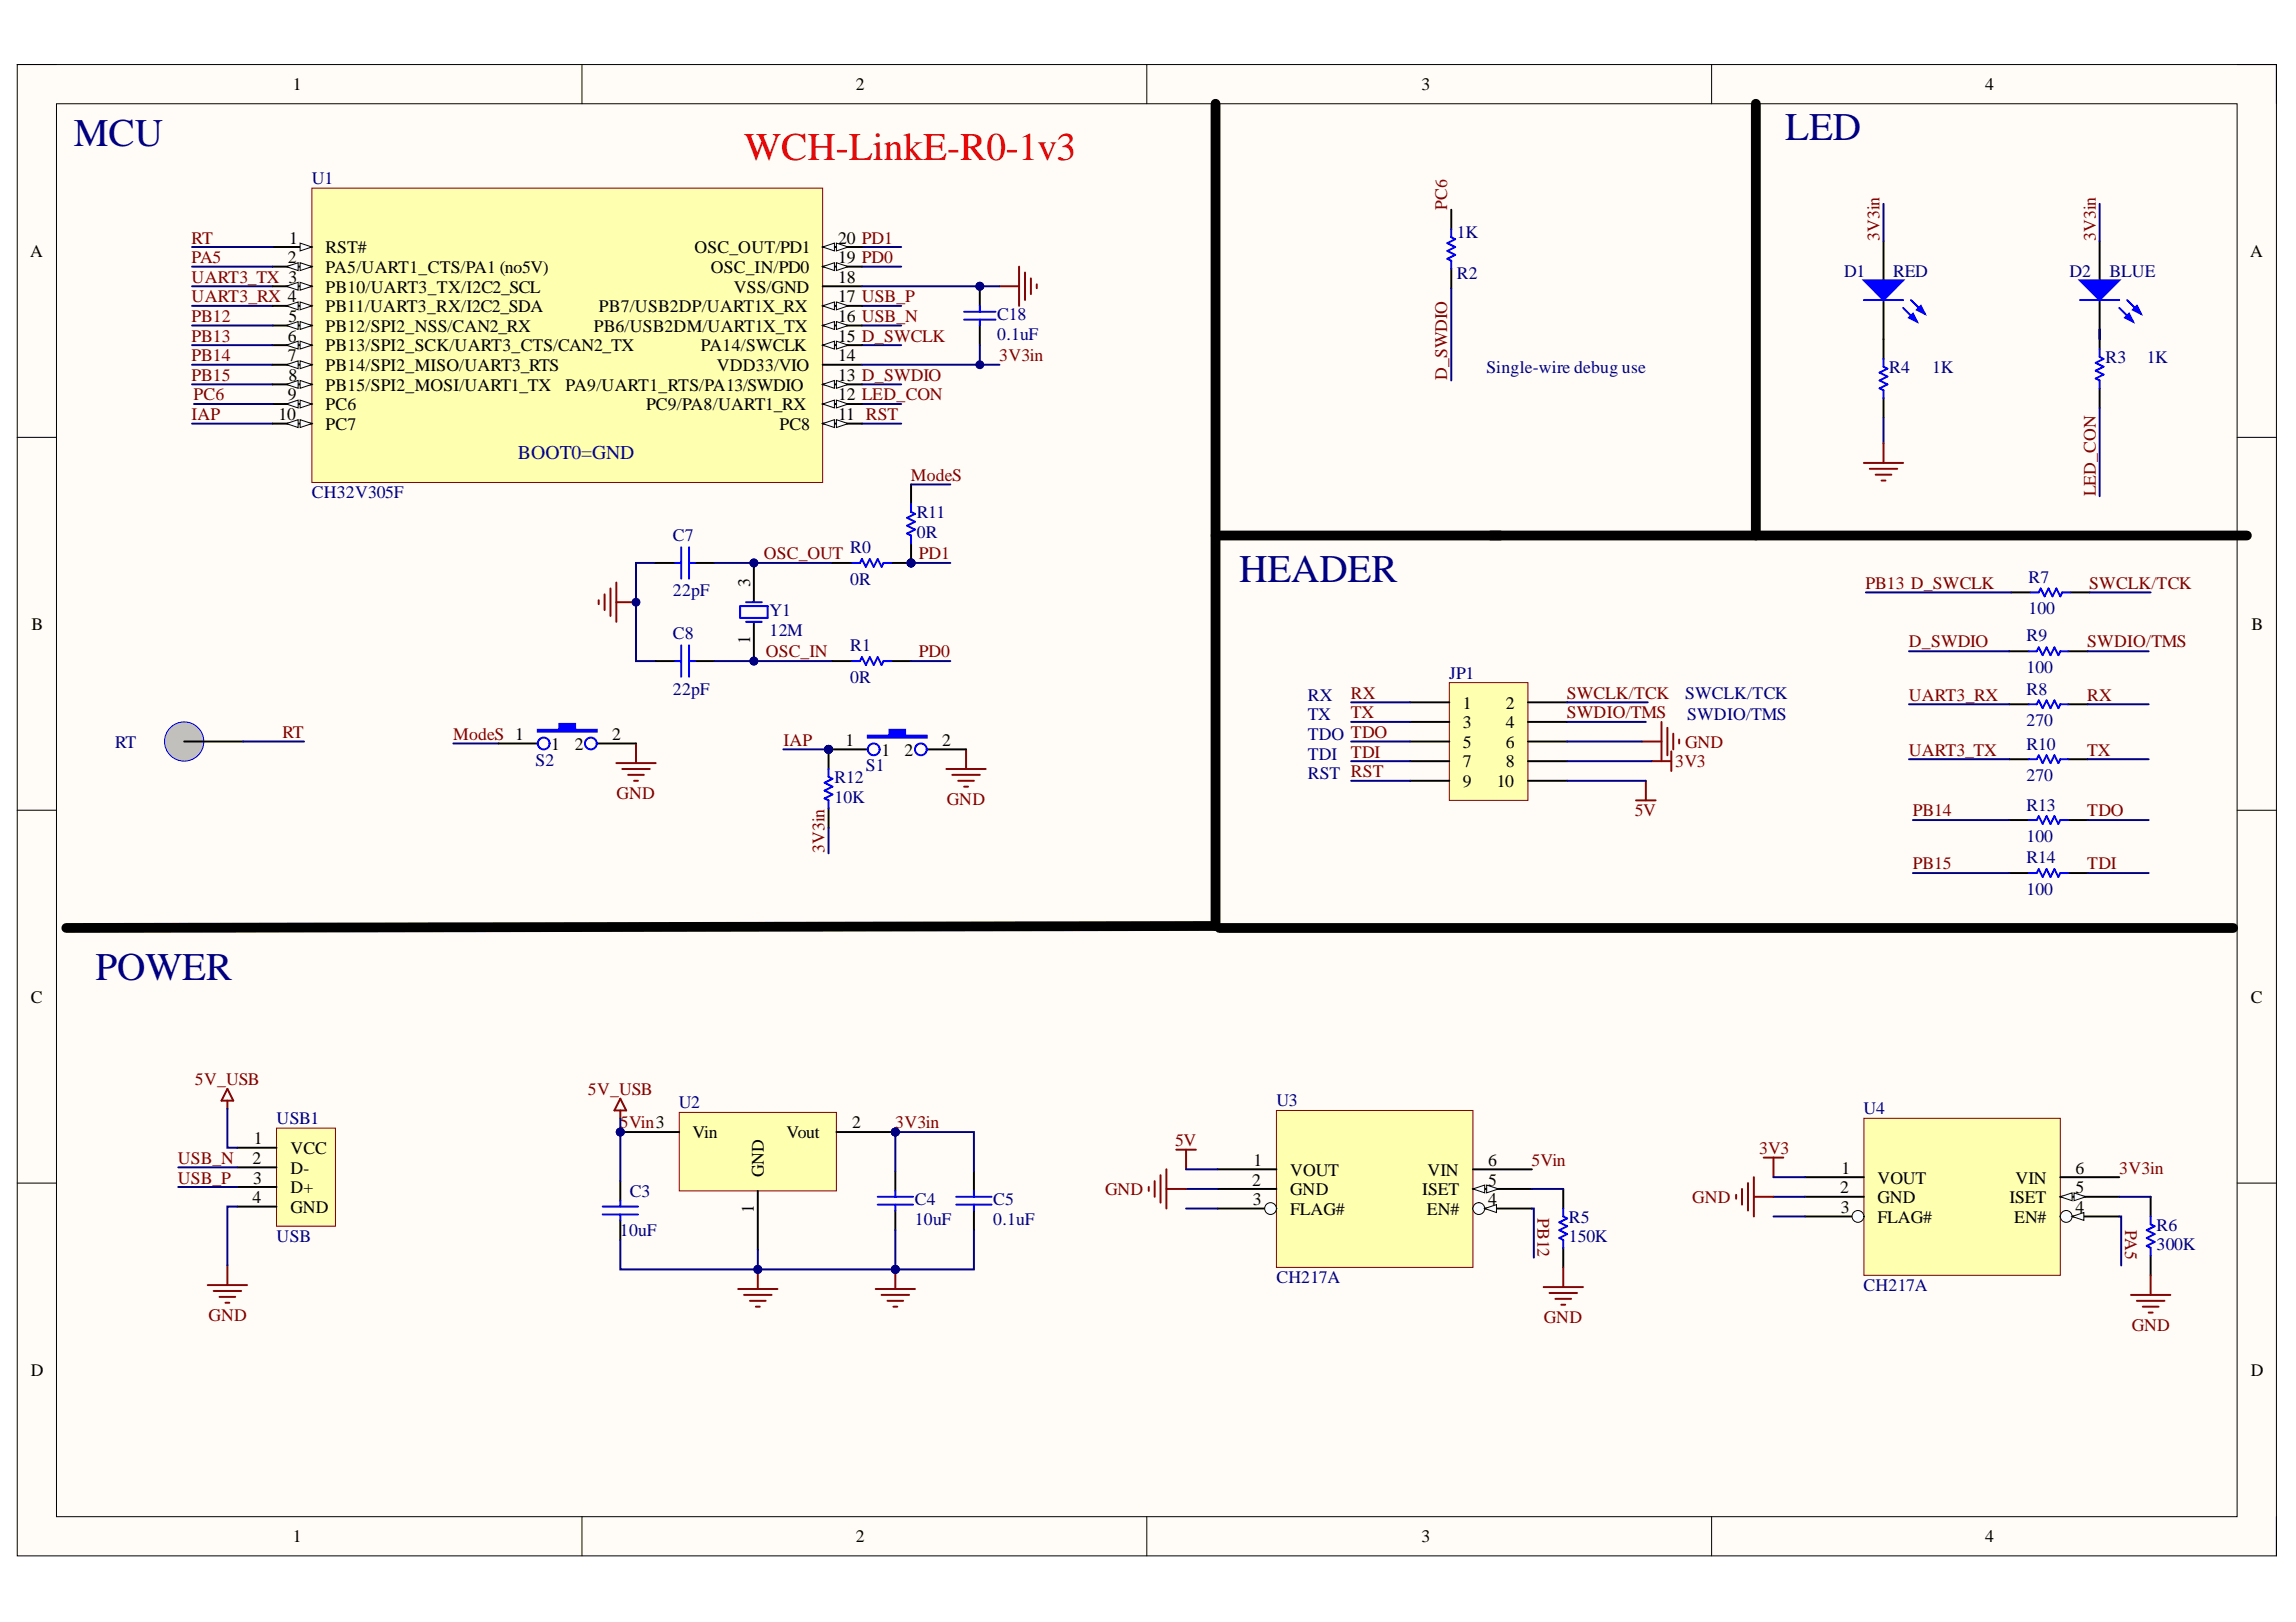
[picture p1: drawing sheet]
<svg xmlns="http://www.w3.org/2000/svg" width="297mm" height="210mm" viewBox="0 0 297 210" stroke-linecap="round" stroke-linejoin="round" font-family="sans-serif">
<defs><g id="words">
<g font-size="5.1" fill="#000080">
<text x="9.6" y="18.9">MCU</text>
<text x="231" y="18.2">LED</text>
<text x="160.3" y="75.3">HEADER</text>
<text x="12.4" y="126.9">POWER</text>
</g>
<text font-size="5.1" fill="#f00" x="96.3" y="20.7">WCH-LinkE-R0-1v3</text>
<text font-size="2.5" fill="#0c0087" x="67" y="59.3">BOOT0=GND</text>
<g font-size="2.3">
<text x="37.9" y="11.7">1</text>
<text x="110.7" y="11.7">2</text>
<text x="183.9" y="11.7">3</text>
<text x="256.8" y="11.7">4</text>
<text x="3.9" y="33.3">A</text>
<text x="37.2" y="34.1">2</text>
<text x="37.4" y="31.5">1</text>
<text x="42.1" y="32.8">RST#</text>
<text x="42.1" y="35.3">PA5/UART1_CTS/PA1 (no5V)</text>
<text x="89.8" y="32.8">OSC_OUT/PD1</text>
<text x="92" y="35.3">OSC_IN/PD0</text>
<text x="108.5" y="34.1">19 PD0</text>
<text x="108.5" y="31.5">20 PD1</text>
<text x="291.1" y="33.3">A</text>
<text x="37.3" y="41.7">5</text>
<text x="42.1" y="37.9">PB10/UART3_TX/I2C2_SCL</text>
<text x="42.1" y="40.4">PB11/UART3_RX/I2C2_SDA</text>
<text x="77.5" y="40.4">PB7/USB2DP/UART1X_RX</text>
<text x="94.9" y="37.9">VSS/GND</text>
<text x="108.5" y="36.6">18</text>
<text x="108.5" y="41.7">16 USB_N</text>
<text x="108.5" y="39.1">17 USB_P</text>
<text x="37.2" y="44.2">6</text>
<text x="37.2" y="46.7">7</text>
<text x="42.1" y="42.9">PB12/SPI2_NSS/CAN2_RX</text>
<text x="42.1" y="45.5">PB13/SPI2_SCK/UART3_CTS/CAN2_TX</text>
<text x="76.8" y="42.9">PB6/USB2DM/UART1X_TX</text>
<text x="90.7" y="45.5">PA14/SWCLK</text>
<text x="108.5" y="46.7">14</text>
<text x="108.5" y="44.2">15 D_SWCLK</text>
<text x="37.2" y="51.8">9</text>
<text x="37.3" y="49.3">8</text>
<text x="42.1" y="48">PB14/SPI2_MISO/UART3_RTS</text>
<text x="42.1" y="50.5">PB15/SPI2_MOSI/UART1_TX</text>
<text x="42.1" y="53.1">PC6</text>
<text x="73.2" y="50.5">PA9/UART1_RTS/PA13/SWDIO</text>
<text x="83.6" y="53.1">PC9/PA8/UART1_RX</text>
<text x="92.7" y="48">VDD33/VIO</text>
<text x="108.5" y="51.8">12 LED_CON</text>
<text x="108.5" y="49.3">13 D_SWDIO</text>
<text x="36" y="54.3">10</text>
<text x="42.1" y="55.6">PC7</text>
<text x="100.8" y="55.6">PC8</text>
<text x="108.5" y="54.3">11 RST</text>
<text x="97" y="75.9" transform="rotate(-90 97 75.9)">3</text>
<text x="4.1" y="81.5">B</text>
<text x="97" y="83.3" transform="rotate(-90 97 83.3)">1</text>
<text x="291.3" y="81.5">B</text>
<text x="79.2" y="95.8">2</text>
<text x="189.2" y="91.7">1</text>
<text x="189.2" y="94.2">3</text>
<text x="194.8" y="94.2">4</text>
<text x="194.8" y="91.7">2</text>
<text x="71.3" y="97">1</text>
<text x="74.4" y="97">2</text>
<text x="109.4" y="96.5">1</text>
<text x="114" y="97.8">1</text>
<text x="117" y="97.8">2</text>
<text x="121.9" y="96.5">2</text>
<text x="189.2" y="96.8">5</text>
<text x="189.2" y="99.3">7</text>
<text x="189.2" y="101.9">9</text>
<text x="193.6" y="101.9">10</text>
<text x="194.8" y="99.3">8</text>
<text x="194.8" y="96.8">6</text>
<text x="4" y="129.7">C</text>
<text x="291.2" y="129.7">C</text>
<text x="32.8" y="148">1</text>
<text x="37.6" y="149.4">VCC</text>
<text x="89.6" y="147.2">Vin</text>
<text x="101.8" y="147.2">Vout</text>
<text x="110.2" y="146">2</text>
<text x="32.7" y="150.6">2</text>
<text x="32.7" y="155.7">4</text>
<text x="32.7" y="153.2">3</text>
<text x="37.6" y="151.9">D-</text>
<text x="37.6" y="154.4">D+</text>
<text x="98.8" y="152.3" transform="rotate(-90 98.8 152.3)">GND</text>
<text x="162" y="153.4">2</text>
<text x="162.1" y="156">3</text>
<text x="162.2" y="150.9">1</text>
<text x="166.9" y="154.7">GND</text>
<text x="166.9" y="152.1">VOUT</text>
<text x="184" y="154.7">ISET</text>
<text x="184.7" y="152.1">VIN</text>
<text x="192.5" y="156">4</text>
<text x="192.5" y="150.9">6</text>
<text x="192.5" y="153.4">5</text>
<text x="238.1" y="154.4">2</text>
<text x="238.2" y="151.9">1</text>
<text x="242.9" y="155.7">GND</text>
<text x="242.9" y="153.2">VOUT</text>
<text x="260" y="155.7">ISET</text>
<text x="260.7" y="153.2">VIN</text>
<text x="268.5" y="151.9">6</text>
<text x="268.5" y="154.4">5</text>
<text x="37.6" y="157">GND</text>
<text x="97.5" y="157" transform="rotate(-90 97.5 157)">1</text>
<text x="166.9" y="157.2">FLAG#</text>
<text x="184.6" y="157.2">EN#</text>
<text x="238.1" y="157">3</text>
<text x="242.9" y="158.2">FLAG#</text>
<text x="260.6" y="158.2">EN#</text>
<text x="268.5" y="157">4</text>
<text x="4" y="178">D</text>
<text x="291.2" y="178">D</text>
<text x="37.9" y="199.6">1</text>
<text x="110.7" y="199.6">2</text>
<text x="183.9" y="199.6">3</text>
<text x="256.8" y="199.6">4</text>
</g>
<g font-size="2.3" fill="#000080">
<text x="40.4" y="23.8">U1</text>
<text x="188.5" y="30.8">1K</text>
<text x="238.6" y="35.8">D1</text>
<text x="244.9" y="35.8">RED</text>
<text x="267.8" y="35.8">D2</text>
<text x="272.9" y="35.8">BLUE</text>
<text x="129" y="41.4">C18</text>
<text x="188.5" y="36.1">R2</text>
<text x="129" y="44">0.1uF</text>
<text x="272.4" y="47">R3</text>
<text x="277.7" y="47">1K</text>
<text x="192.3" y="48.3">Single-wire debug use</text>
<text x="244.4" y="48.3">R4</text>
<text x="250" y="48.3">1K</text>
<text x="40.4" y="64.5">CH32V305F</text>
<text x="87.1" y="70.1">C7</text>
<text x="110" y="71.6">R0</text>
<text x="118.6" y="67">R11</text>
<text x="118.6" y="69.6">0R</text>
<text x="87.1" y="77.2">22pF</text>
<text x="110" y="75.7">0R</text>
<text x="262.4" y="75.4">R7</text>
<text x="87.1" y="82.8">C8</text>
<text x="99.6" y="79.7">Y1</text>
<text x="99.6" y="82.2">12M</text>
<text x="262.2" y="83">R9</text>
<text x="262.4" y="79.5">100</text>
<text x="87.1" y="89.9">22pF</text>
<text x="110" y="84.3">R1</text>
<text x="110" y="88.3">0R</text>
<text x="187.5" y="87.8">JP1</text>
<text x="262.2" y="89.9">R8</text>
<text x="262.2" y="87.1">100</text>
<text x="169.2" y="90.7">RX</text>
<text x="169.2" y="93.2">TX</text>
<text x="169.2" y="95.8">TDO TDO</text>
<text x="218" y="90.4">SWCLK/TCK</text>
<text x="218.3" y="93.2">SWDIO/TMS</text>
<text x="262.2" y="94">270</text>
<text x="14.9" y="96.8">RT</text>
<text x="69.3" y="99.1">S2</text>
<text x="107.9" y="101.3">R12</text>
<text x="112" y="99.8">S1</text>
<text x="169.2" y="98.3">TDI</text>
<text x="169.2" y="100.8">RST RST</text>
<text x="262.2" y="97">R10</text>
<text x="262.2" y="101.1">270</text>
<text x="107.9" y="103.9">10K</text>
<text x="262.2" y="104.9">R13</text>
<text x="262.2" y="109">100</text>
<text x="262.2" y="111.7">R14</text>
<text x="262.2" y="115.8">100</text>
<text x="87.8" y="143.4">U2</text>
<text x="165.1" y="143.2">U3</text>
<text x="35.8" y="145.5">USB1</text>
<text x="241.1" y="144.2">U4</text>
<text x="81.5" y="154.9">C3</text>
<text x="118.4" y="156">C4</text>
<text x="128.5" y="156">C5</text>
<text x="35.8" y="160.8">USB</text>
<text x="80.2" y="160">10uF</text>
<text x="118.4" y="158.5">10uF</text>
<text x="128.5" y="158.5">0.1uF</text>
<text x="203" y="158.2">R5</text>
<text x="203" y="160.8">150K</text>
<text x="279" y="159.3">R6</text>
<text x="279" y="161.8">300K</text>
<text x="165.1" y="166.1">CH217A</text>
<text x="241.1" y="167.1">CH217A</text>
</g>
<g font-size="2.3" fill="#800000">
<text x="187.2" y="27.1" transform="rotate(-90 187.2 27.1)">PC6</text>
<text x="24.8" y="31.5">RT</text>
<text x="24.8" y="34.1">PA5</text>
<text x="243.1" y="31.2" transform="rotate(-90 243.1 31.2)">3V3in</text>
<text x="271.1" y="31.2" transform="rotate(-90 271.1 31.2)">3V3in</text>
<text x="24.8" y="39.1">UART3_RX 4</text>
<text x="24.8" y="36.6">UART3_TX 3</text>
<text x="24.8" y="41.7">PB12</text>
<text x="24.8" y="46.7">PB14</text>
<text x="24.8" y="44.2">PB13</text>
<text x="129.3" y="46.7">3V3in</text>
<text x="24.8" y="49.3">PB15</text>
<text x="25" y="51.8">PC6</text>
<text x="187.2" y="49.2" transform="rotate(-90 187.2 49.2)">D_SWDIO</text>
<text x="24.8" y="54.3">IAP</text>
<text x="117.8" y="62.2">ModeS</text>
<text x="271.1" y="64.2" transform="rotate(-90 271.1 64.2)">LED_CON</text>
<text x="98.8" y="72.4">OSC_OUT</text>
<text x="118.9" y="72.4">PD1</text>
<text x="241.4" y="76.2">PB13 D_SWCLK</text>
<text x="270.3" y="76.2">SWCLK/TCK</text>
<text x="246.9" y="83.8">D_SWDIO</text>
<text x="270" y="83.8">SWDIO/TMS</text>
<text x="99.1" y="85">OSC_IN</text>
<text x="118.9" y="85">PD0</text>
<text x="36.5" y="95.5">RT</text>
<text x="58.6" y="95.8">ModeS 1</text>
<text x="174.8" y="93">TX</text>
<text x="174.8" y="90.4">RX</text>
<text x="202.7" y="93">SWDIO/TMS</text>
<text x="202.7" y="90.4">SWCLK/TCK</text>
<text x="246.9" y="90.7">UART3_RX</text>
<text x="270" y="90.7">RX</text>
<text x="101.3" y="96.5">IAP</text>
<text x="174.8" y="98.1">TDI</text>
<text x="216.7" y="99.3">3V3</text>
<text x="218" y="96.8">GND</text>
<text x="246.9" y="97.8">UART3_TX</text>
<text x="270" y="97.8">TX</text>
<text x="79.8" y="103.4">GND</text>
<text x="122.5" y="104.1">GND</text>
<text x="211.5" y="105.7">5V</text>
<text x="247.4" y="105.7">PB14</text>
<text x="270" y="105.7">TDO</text>
<text x="106.7" y="110.4" transform="rotate(-90 106.7 110.4)">3V3in</text>
<text x="247.4" y="112.5">PB15</text>
<text x="270" y="112.5">TDI</text>
<text x="25.2" y="140.4">5V_USB</text>
<text x="76.1" y="141.7">5V_USB</text>
<text x="80.2" y="146">5Vin3</text>
<text x="115.8" y="146">3V3in</text>
<text x="152" y="148.3">5V</text>
<text x="227.6" y="149.4">3V3</text>
<text x="23" y="150.6">USB_N</text>
<text x="23" y="153.2">USB_P</text>
<text x="143" y="154.7">GND</text>
<text x="198.1" y="150.9">5Vin</text>
<text x="218.9" y="155.7">GND</text>
<text x="274.2" y="151.9">3V3in</text>
<text x="198.9" y="157.6" transform="rotate(90 198.9 157.6)">PB12</text>
<text x="274.9" y="159.2" transform="rotate(90 274.9 159.2)">PA5</text>
<text x="27" y="170.9">GND</text>
<text x="199.7" y="171.2">GND</text>
<text x="275.8" y="172.2">GND</text>
</g>
</g></defs>
<path d="M2.2 8.4h292.3v192.9h-292.3z" fill-rule="evenodd" fill="#fffcf8"/>
<path d="M2.2 8.4h292.3v192.9h-292.3z" fill="none" stroke="#000" stroke-width=".13"/>
<path d="M7.3 13.4h282.1v182.9h-282.1z" fill-rule="evenodd" fill="#fffcf8"/>
<g fill="none" stroke="#000" stroke-width=".13">
<path d="M2.2 8.3h5.1M7.3 13.4h282.1v182.9h-282.1zM75.3 8.3v5.1M148.4 8.3v5.1M221.4 8.4v5M289.4 8.4h5.1v5M2.2 56.6h5.1M289.4 56.6h5.1M2.2 104.9h5.1M289.4 104.9h5.1M2.2 153.1h5.1M289.4 153.1h5.1"/>
<path d="M75.3 196.3v5M148.4 196.3v5M221.4 196.3v5M294.5 196.3v5"/>
</g>
<path d="M157.3 13.4v106.4l-148.7 .3M157.3 69.3h133.4" fill="none" stroke="#000" stroke-width="1.3"/>
<path d="M271.6 31.2v5.1M271.6 38.8v5.1" fill="none" stroke="#000" stroke-width=".25"/>
<path d="M269.1 36.3h5.1l-2.6 2.5z" fill="#00f"/>
<path d="M269.1 36.3h5.1l-2.6 2.5zM274.2 39.8l1.7 1.8M275.2 38.8l1.8 1.8" fill="none" stroke="#00f" stroke-width=".25"/>
<path d="M274.9 41.1l.5-.5 .5 1z" fill="#00f"/>
<path d="M274.9 41.1l.5-.5 .5 1z" fill="none" stroke="#00f" stroke-width=".25"/>
<path d="M275.9 40.1l.6-.5 .5 1z" fill="#00f"/>
<path d="M269.1 38.8h5.1M243.7 46.4v1.1l.5 .2-1 .5 1 .5-1 .5 1 .5-1 .5 .5 .3v1M271.6 45.2v1l.5 .2-1 .6 1 .5-1 .5 1 .5-1 .5 .5 .2v1M275.9 40.1l.6-.5 .5 1z" fill="none" stroke="#00f" stroke-width=".25"/>
<path d="M243.7 31.2v5.1M243.7 38.8v7.6M243.7 51.5v2.6M271.6 42.6v2.6M271.6 50.2v2.6" fill="none" stroke="#000" stroke-width=".25"/>
<path d="M241.1 36.3h5.1l-2.5 2.5z" fill="#00f"/>
<path d="M241.1 36.3h5.1l-2.5 2.5zM246.2 39.8l1.8 1.8M247.2 38.8l1.8 1.8" fill="none" stroke="#00f" stroke-width=".25"/>
<path d="M247 41.1l.5-.5 .5 1z" fill="#00f"/>
<path d="M247 41.1l.5-.5 .5 1z" fill="none" stroke="#00f" stroke-width=".25"/>
<path d="M248 40.1l.5-.5 .5 1z" fill="#00f"/>
<path d="M241.1 38.8h5.1M248 40.1l.5-.5 .5 1z" fill="none" stroke="#00f" stroke-width=".25"/>
<path d="M29.4 140.9l.8 1.5h-1.5zM29.4 142.4v1M26.9 166.3h5.1M27.6 167.1h3.6M28.4 167.8h2M29.2 168.6h.5M29.4 163.8v2.5" fill="none" stroke="#800000" stroke-width=".25"/>
<path d="M227.2 13.4v55.9" fill="none" stroke="#000" stroke-width="1.3"/>
<path d="M35.8 146h7.6v12.7h-7.6z" fill-rule="evenodd" fill="#ffffb0"/>
<path d="M35.8 146h7.6v12.7h-7.6z" fill="none" stroke="#800000" stroke-width=".13"/>
<path d="M30.7 148.5h5.1M30.7 151.1h5.1M30.7 153.6h5.1M30.7 156.1h5.1M80.3 152.8v2.6M80.3 157.9v2.6" fill="none" stroke="#000" stroke-width=".25"/>
<path d="M212.4 96h2.6M215 93.4v5.1M215.7 94.2v3.5M216.5 94.9v2.1M217.2 95.7v.5M228.2 149.8h2.5M229.4 149.8v2.5M95.5 166.8h5.1M96.3 167.6h3.5M97 168.3h2.1M97.8 169.1h.5M98 164.3v2.5" fill="none" stroke="#800000" stroke-width=".25"/>
<path d="M78 157.2h4.5M78 156.1h4.5M80.3 155.4v.7M80.3 157.2v.7" fill="none" stroke="#00f" stroke-width=".25"/>
<circle cx="98" cy="164.3" r=".51" fill="#000080"/>
<circle cx="98" cy="164.3" r=".51" fill="none" stroke="#000080" stroke-width=".13"/>
<path d="M113.3 166.8h5.1M114.1 167.6h3.5M114.8 168.3h2M115.6 169.1h.5M115.8 164.3v2.5" fill="none" stroke="#800000" stroke-width=".25"/>
<circle cx="115.8" cy="164.3" r=".51" fill="#000080"/>
<circle cx="115.8" cy="164.3" r=".51" fill="none" stroke="#000080" stroke-width=".13"/>
<path d="M115.8 151.6v2.5M115.8 156.7v2.5M126 151.6v2.5M126 156.7v2.5" fill="none" stroke="#000" stroke-width=".25"/>
<path d="M113.5 155.9h4.6M113.5 154.9h4.6M115.8 154.1v.8M115.8 155.9v.8M123.7 155.9h4.6M123.7 154.9h4.6M126 154.1v.8M126 155.9v.8" fill="none" stroke="#00f" stroke-width=".25"/>
<path d="M80.3 142.2l.7 1.5h-1.5zM80.3 143.7v1" fill="none" stroke="#800000" stroke-width=".25"/>
<path d="M187.5 88.3h10.2v15.3h-10.2z" fill-rule="evenodd" fill="#ffffb0"/>
<path d="M187.5 88.3h10.2v15.3h-10.2z" fill="none" stroke="#800000" stroke-width=".13"/>
<g fill="none" stroke="#000" stroke-width=".25">
<path d="M260.2 76.7h2.5M267.8 76.7h2.6M182.4 90.9h5.1M182.4 93.4h5.1M182.4 96h5.1M182.4 98.5h5.1M197.7 90.9h5M197.7 93.4h5M197.7 96h5M197.7 98.5h5M259.9 98.3h2.6M259.9 91.1h2.6"/>
<path d="M259.9 84.3h2.6M267.6 98.3h2.5M267.6 91.1h2.5M267.6 84.3h2.5M182.4 101h5.1M197.7 101h5"/>
</g>
<path d="M213.7 98.5h2.5M216.2 97.2v2.6M211.7 103.6h2.5M212.9 101v2.6M152.2 148.8h2.5M153.4 148.8v2.5" fill="none" stroke="#800000" stroke-width=".25"/>
<path d="M262.7 76.7h1.1l.2-.5 .5 1 .5-1 .5 1 .5-1 .5 1 .3-.5h1M262.5 98.3h1l.3-.6 .5 1.1 .5-1.1 .5 1.1 .5-1.1 .5 1.1 .2-.5h1.1M262.5 91.1h1l.3-.5 .5 1 .5-1 .5 1 .5-1 .5 1 .2-.5h1.1M262.5 84.3h1l.3-.5 .5 1 .5-1 .5 1 .5-1 .5 1 .2-.5h1.1" fill="none" stroke="#00f" stroke-width=".25"/>
<path d="M243.7 54.1v3.3M271.6 42.6v1.3M271.6 52.8v11.4M29.4 143.4v5.1h1.3M30.7 156.1h-1.3v7.7M115.8 151.6v-5.1h10.2v5.1" fill="none" stroke="#000080" stroke-width=".25"/>
<circle cx="115.8" cy="146.5" r=".51" fill="#000080"/>
<circle cx="115.8" cy="146.5" r=".51" fill="none" stroke="#000080" stroke-width=".13"/>
<path d="M115.8 159.2v5.1h-35.5v-3.8" fill="none" stroke="#000080" stroke-width=".25"/>
<circle cx="115.8" cy="164.3" r=".51" fill="#000080"/>
<circle cx="115.8" cy="164.3" r=".51" fill="none" stroke="#000080" stroke-width=".13"/>
<path d="M126 159.2v5.1h-10.2" fill="none" stroke="#000080" stroke-width=".25"/>
<circle cx="115.8" cy="164.3" r=".51" fill="#000080"/>
<circle cx="115.8" cy="164.3" r=".51" fill="none" stroke="#000080" stroke-width=".13"/>
<path d="M174.8 96h7.6M174.8 98.5h7.6M174.8 93.4h7.6M174.8 90.9h7.6M202.7 96h9.7M202.7 98.5h11M202.7 93.4h10.2M202.7 101h10.2M23.1 151.1h7.6M23.1 153.6h7.6" fill="none" stroke="#000080" stroke-width=".25"/>
<circle cx="126.8" cy="37" r=".51" fill="#000080"/>
<circle cx="126.8" cy="37" r=".51" fill="none" stroke="#000080" stroke-width=".13"/>
<path d="M126.8 37v2.6" fill="none" stroke="#000" stroke-width=".25"/>
<circle cx="126.8" cy="37" r=".51" fill="#000080"/>
<circle cx="126.8" cy="37" r=".51" fill="none" stroke="#000080" stroke-width=".13"/>
<path d="M126.8 42.1v2.6" fill="none" stroke="#000" stroke-width=".25"/>
<path d="M126.8 39.6v.7M124.7 41.4h4.1M124.7 40.3h4.1M126.8 41.4v.7" fill="none" stroke="#00f" stroke-width=".25"/>
<path d="M129.3 37h2.5M131.8 34.5v5.1M132.6 35.3v3.5M133.4 36v2.1M134.1 36.8v.5" fill="none" stroke="#800000" stroke-width=".25"/>
<path d="M111.5 32h5.1M111.5 34.5h5.1M126.8 44.7v2.5" fill="none" stroke="#000080" stroke-width=".25"/>
<circle cx="126.8" cy="47.2" r=".51" fill="#000080"/>
<circle cx="126.8" cy="47.2" r=".51" fill="none" stroke="#000080" stroke-width=".13"/>
<g fill="none" stroke="#000080" stroke-width=".25">
<path d="M24.8 39.6h10.5M24.8 37h10.5M111.5 39.6h5.1M187.8 37.3v11.9M24.8 49.7h10.5M24.8 54.8h10.5M24.8 47.2h10.5M111.5 42.1h5.1M111.5 44.7h5.1M111.5 49.7h5.1M111.5 52.3h5.1M111.5 54.8h5.1"/>
<path d="M101.3 97h5.9"/>
</g>
<path d="M187.8 27.1v2.6M187.8 34.8v2.5" fill="none" stroke="#000" stroke-width=".25"/>
<path d="M187.8 29.7v1l.5 .3-1.1 .5 1.1 .5-1.1 .5 1.1 .5-1.1 .5 .6 .2v1.1" fill="none" stroke="#00f" stroke-width=".25"/>
<circle cx="107.2" cy="97" r=".51" fill="#000080"/>
<circle cx="107.2" cy="97" r=".51" fill="none" stroke="#000080" stroke-width=".13"/>
<path d="M122.4 99.5h5.1M125 97v2.5M123.2 100.3h3.6M124 101h2M124.7 101.8h.5" fill="none" stroke="#800000" stroke-width=".25"/>
<circle cx="80.2" cy="146.5" r=".51" fill="#000080"/>
<circle cx="80.2" cy="146.5" r=".51" fill="none" stroke="#000080" stroke-width=".13"/>
<circle cx="115.8" cy="146.5" r=".51" fill="#000080"/>
<circle cx="115.8" cy="146.5" r=".51" fill="none" stroke="#000080" stroke-width=".13"/>
<path d="M87.9 144h20.3v10.1h-20.3z" fill-rule="evenodd" fill="#ffffb0"/>
<path d="M87.9 144h20.3v10.1h-20.3z" fill="none" stroke="#800000" stroke-width=".13"/>
<path d="M80.3 146.5h7.6" fill="none" stroke="#000" stroke-width=".25"/>
<circle cx="80.2" cy="146.5" r=".51" fill="#000080"/>
<circle cx="80.2" cy="146.5" r=".51" fill="none" stroke="#000080" stroke-width=".13"/>
<path d="M98 154.1v7.6M108.2 146.5h7.6" fill="none" stroke="#000" stroke-width=".25"/>
<circle cx="115.8" cy="146.5" r=".51" fill="#000080"/>
<circle cx="115.8" cy="146.5" r=".51" fill="none" stroke="#000080" stroke-width=".13"/>
<path d="M98 161.7v2.6" fill="none" stroke="#000080" stroke-width=".25"/>
<circle cx="98" cy="164.3" r=".51" fill="#000080"/>
<circle cx="98" cy="164.3" r=".51" fill="none" stroke="#000080" stroke-width=".13"/>
<path d="M40.3 24.3h66.1v38.1h-66.1z" fill-rule="evenodd" fill="#ffffb0"/>
<path d="M40.3 24.3h66.1v38.1h-66.1z" fill="none" stroke="#800000" stroke-width=".13"/>
<path d="M106.4 34.5h5.1" fill="none" stroke="#000" stroke-width=".25"/>
<path d="M106.4 34.5l1.6-.5v1z" fill="#f8fcff"/>
<path d="M106.4 34.5l1.6-.5v1z" fill="none" stroke="#000" stroke-width=".13"/>
<path d="M108.2 34l1.5 .5-1.5 .5z" fill="#f8fcff"/>
<path d="M108.2 34l1.5 .5-1.5 .5z" fill="none" stroke="#000" stroke-width=".13"/>
<path d="M106.4 32h5.1" fill="none" stroke="#000" stroke-width=".25"/>
<path d="M106.4 32l1.6-.5v1z" fill="#f8fcff"/>
<path d="M106.4 32l1.6-.5v1z" fill="none" stroke="#000" stroke-width=".13"/>
<path d="M108.2 31.5l1.5 .5-1.5 .5z" fill="#f8fcff"/>
<path d="M108.2 31.5l1.5 .5-1.5 .5z" fill="none" stroke="#000" stroke-width=".13"/>
<path d="M35.3 32h5" fill="none" stroke="#000" stroke-width=".25"/>
<path d="M38.8 31.5l1.5 .5-1.5 .5z" fill="#f8fcff"/>
<path d="M38.8 31.5l1.5 .5-1.5 .5z" fill="none" stroke="#000" stroke-width=".13"/>
<path d="M35.3 34.5h5M106.4 37h5.1M106.4 47.2h5.1" fill="none" stroke="#000" stroke-width=".25"/>
<path d="M38.8 34l1.5 .5-1.5 .5z" fill="#f8fcff"/>
<path d="M38.8 34l1.5 .5-1.5 .5z" fill="none" stroke="#000" stroke-width=".13"/>
<path d="M37 34.5l1.6-.5v1z" fill="#f8fcff"/>
<path d="M37 34.5l1.6-.5v1z" fill="none" stroke="#000" stroke-width=".13"/>
<path d="M35.3 37h5" fill="none" stroke="#000" stroke-width=".25"/>
<path d="M38.8 36.5l1.5 .5-1.5 .6z" fill="#f8fcff"/>
<path d="M38.8 36.5l1.5 .5-1.5 .6z" fill="none" stroke="#000" stroke-width=".13"/>
<path d="M37 37l1.6-.5v1.1z" fill="#f8fcff"/>
<path d="M37 37l1.6-.5v1.1z" fill="none" stroke="#000" stroke-width=".13"/>
<path d="M35.3 39.6h5" fill="none" stroke="#000" stroke-width=".25"/>
<path d="M38.8 39.1l1.5 .5-1.5 .5z" fill="#f8fcff"/>
<path d="M38.8 39.1l1.5 .5-1.5 .5z" fill="none" stroke="#000" stroke-width=".13"/>
<path d="M37 39.6l1.6-.5v1z" fill="#f8fcff"/>
<path d="M37 39.6l1.6-.5v1z" fill="none" stroke="#000" stroke-width=".13"/>
<path d="M35.3 42.1h5" fill="none" stroke="#000" stroke-width=".25"/>
<path d="M38.8 41.6l1.5 .5-1.5 .5z" fill="#f8fcff"/>
<path d="M38.8 41.6l1.5 .5-1.5 .5z" fill="none" stroke="#000" stroke-width=".13"/>
<path d="M37 42.1l1.6-.5v1z" fill="#f8fcff"/>
<path d="M37 42.1l1.6-.5v1z" fill="none" stroke="#000" stroke-width=".13"/>
<path d="M35.3 44.7h5" fill="none" stroke="#000" stroke-width=".25"/>
<path d="M38.8 44.2l1.5 .5-1.5 .5z" fill="#f8fcff"/>
<path d="M38.8 44.2l1.5 .5-1.5 .5z" fill="none" stroke="#000" stroke-width=".13"/>
<path d="M37 44.7l1.6-.5v1z" fill="#f8fcff"/>
<path d="M37 44.7l1.6-.5v1z" fill="none" stroke="#000" stroke-width=".13"/>
<path d="M35.3 47.2h5" fill="none" stroke="#000" stroke-width=".25"/>
<path d="M38.8 46.7l1.5 .5-1.5 .5z" fill="#f8fcff"/>
<path d="M38.8 46.7l1.5 .5-1.5 .5z" fill="none" stroke="#000" stroke-width=".13"/>
<path d="M37 47.2l1.6-.5v1z" fill="#f8fcff"/>
<path d="M37 47.2l1.6-.5v1z" fill="none" stroke="#000" stroke-width=".13"/>
<path d="M35.3 49.7h5" fill="none" stroke="#000" stroke-width=".25"/>
<path d="M38.8 49.2l1.5 .5-1.5 .5z" fill="#f8fcff"/>
<path d="M38.8 49.2l1.5 .5-1.5 .5z" fill="none" stroke="#000" stroke-width=".13"/>
<path d="M37 49.7l1.6-.5v1z" fill="#f8fcff"/>
<path d="M37 49.7l1.6-.5v1z" fill="none" stroke="#000" stroke-width=".13"/>
<path d="M35.3 52.3h5" fill="none" stroke="#000" stroke-width=".25"/>
<path d="M38.8 51.8l1.5 .5-1.5 .5z" fill="#f8fcff"/>
<path d="M38.8 51.8l1.5 .5-1.5 .5z" fill="none" stroke="#000" stroke-width=".13"/>
<path d="M37 52.3l1.6-.5v1z" fill="#f8fcff"/>
<path d="M37 52.3l1.6-.5v1z" fill="none" stroke="#000" stroke-width=".13"/>
<path d="M35.3 54.8h5" fill="none" stroke="#000" stroke-width=".25"/>
<path d="M38.8 54.3l1.5 .5-1.5 .5z" fill="#f8fcff"/>
<path d="M38.8 54.3l1.5 .5-1.5 .5z" fill="none" stroke="#000" stroke-width=".13"/>
<path d="M37 54.8l1.6-.5v1z" fill="#f8fcff"/>
<path d="M37 54.8l1.6-.5v1z" fill="none" stroke="#000" stroke-width=".13"/>
<path d="M106.4 54.8h5.1" fill="none" stroke="#000" stroke-width=".25"/>
<path d="M106.4 54.8l1.6-.5v1z" fill="#f8fcff"/>
<path d="M106.4 54.8l1.6-.5v1z" fill="none" stroke="#000" stroke-width=".13"/>
<path d="M108.2 54.3l1.5 .5-1.5 .5z" fill="#f8fcff"/>
<path d="M108.2 54.3l1.5 .5-1.5 .5z" fill="none" stroke="#000" stroke-width=".13"/>
<path d="M106.4 52.3h5.1" fill="none" stroke="#000" stroke-width=".25"/>
<path d="M106.4 52.3l1.6-.5v1z" fill="#f8fcff"/>
<path d="M106.4 52.3l1.6-.5v1z" fill="none" stroke="#000" stroke-width=".13"/>
<path d="M108.2 51.8l1.5 .5-1.5 .5z" fill="#f8fcff"/>
<path d="M108.2 51.8l1.5 .5-1.5 .5z" fill="none" stroke="#000" stroke-width=".13"/>
<path d="M106.4 49.7h5.1" fill="none" stroke="#000" stroke-width=".25"/>
<path d="M106.4 49.7l1.6-.5v1z" fill="#f8fcff"/>
<path d="M106.4 49.7l1.6-.5v1z" fill="none" stroke="#000" stroke-width=".13"/>
<path d="M108.2 49.2l1.5 .5-1.5 .5z" fill="#f8fcff"/>
<path d="M108.2 49.2l1.5 .5-1.5 .5z" fill="none" stroke="#000" stroke-width=".13"/>
<path d="M106.4 44.7h5.1" fill="none" stroke="#000" stroke-width=".25"/>
<path d="M106.4 44.7l1.6-.5v1z" fill="#f8fcff"/>
<path d="M106.4 44.7l1.6-.5v1z" fill="none" stroke="#000" stroke-width=".13"/>
<path d="M108.2 44.2l1.5 .5-1.5 .5z" fill="#f8fcff"/>
<path d="M108.2 44.2l1.5 .5-1.5 .5z" fill="none" stroke="#000" stroke-width=".13"/>
<path d="M106.4 42.1h5.1" fill="none" stroke="#000" stroke-width=".25"/>
<path d="M106.4 42.1l1.6-.5v1z" fill="#f8fcff"/>
<path d="M106.4 42.1l1.6-.5v1z" fill="none" stroke="#000" stroke-width=".13"/>
<path d="M108.2 41.6l1.5 .5-1.5 .5z" fill="#f8fcff"/>
<path d="M108.2 41.6l1.5 .5-1.5 .5z" fill="none" stroke="#000" stroke-width=".13"/>
<path d="M106.4 39.6h5.1" fill="none" stroke="#000" stroke-width=".25"/>
<path d="M106.4 39.6l1.6-.5v1z" fill="#f8fcff"/>
<path d="M106.4 39.6l1.6-.5v1z" fill="none" stroke="#000" stroke-width=".13"/>
<path d="M108.2 39.1l1.5 .5-1.5 .5z" fill="#f8fcff"/>
<path d="M108.2 39.1l1.5 .5-1.5 .5z" fill="none" stroke="#000" stroke-width=".13"/>
<path d="M111.5 37h17.8M111.5 47.2h17.8" fill="none" stroke="#000080" stroke-width=".25"/>
<circle cx="107.2" cy="97" r=".51" fill="#000080"/>
<circle cx="107.2" cy="97" r=".51" fill="none" stroke="#000080" stroke-width=".13"/>
<path d="M107.2 97h5.1" fill="none" stroke="#000" stroke-width=".25"/>
<circle cx="107.2" cy="97" r=".51" fill="#000080"/>
<circle cx="107.2" cy="97" r=".51" fill="none" stroke="#000080" stroke-width=".13"/>
<path d="M119.9 97h5.1" fill="none" stroke="#000" stroke-width=".25"/>
<path d="M112.3 95.2h2.8v-.8h2v.8h2.8v.3h-7.6z" fill-rule="evenodd" fill="#00f"/>
<g fill="none" stroke="#00f" stroke-width=".25">
<path d="M112.3 95.2h2.8v-.8h2v.8h2.8v.3h-7.6z"/>
<circle cx="113" cy="97" r=".76"/>
<circle cx="119.1" cy="97" r=".76"/>
</g>
<path d="M25.1 52.3h10.2" fill="none" stroke="#000080" stroke-width=".25"/>
<circle cx="23.8" cy="96" r="2.54" fill="#c0c0c0"/>
<circle cx="23.8" cy="96" r="2.54" fill="none" stroke="#00f" stroke-width=".13"/>
<path d="M23.8 96h7.7M64.5 96.2h5.1M77.2 96.2h5.1" fill="none" stroke="#000" stroke-width=".25"/>
<path d="M31.5 96h7.8M58.6 96.2h5.9" fill="none" stroke="#000080" stroke-width=".25"/>
<path d="M79.7 98.8h5.1M80.5 99.5h3.6M82.3 96.2v2.6M81.3 100.3h2M82 101h.5" fill="none" stroke="#800000" stroke-width=".25"/>
<path d="M69.6 94.4h2.8v-.7h2v.7h2.8v.3h-7.6z" fill-rule="evenodd" fill="#00f"/>
<g fill="none" stroke="#00f" stroke-width=".25">
<path d="M69.6 94.4h2.8v-.7h2v.7h2.8v.3h-7.6z"/>
<circle cx="70.3" cy="96.2" r=".76"/>
<circle cx="76.4" cy="96.2" r=".76"/>
</g>
<path d="M270.4 76.7h7.8M247 84.3h12.9M247 91.1h12.9M247 98.3h12.9M270.1 84.3h7.9M270.1 91.1h7.9M270.1 98.3h7.9" fill="none" stroke="#000080" stroke-width=".25"/>
<path d="M165.1 143.7h25.5v20.3h-25.5z" fill-rule="evenodd" fill="#ffffb0"/>
<path d="M165.1 143.7h25.5v20.3h-25.5z" fill="none" stroke="#800000" stroke-width=".13"/>
<path d="M190.6 156.4h7.6" fill="none" stroke="#000" stroke-width=".25"/>
<circle cx="191.3" cy="156.4" r=".76" fill="#f8fcff"/>
<circle cx="191.3" cy="156.4" r=".76" fill="none" stroke="#000" stroke-width=".13"/>
<path d="M192.1 156.4l1.5-.5v1z" fill="#f8fcff"/>
<path d="M192.1 156.4l1.5-.5v1z" fill="none" stroke="#000" stroke-width=".13"/>
<path d="M157.5 153.9h7.6M190.6 151.3h7.6M190.6 153.9h7.6" fill="none" stroke="#000" stroke-width=".25"/>
<path d="M190.6 153.9l1.5-.5v1z" fill="#f8fcff"/>
<path d="M190.6 153.9l1.5-.5v1z" fill="none" stroke="#000" stroke-width=".13"/>
<path d="M192.3 153.4l1.6 .5-1.6 .5z" fill="#f8fcff"/>
<path d="M192.3 153.4l1.6 .5-1.6 .5z" fill="none" stroke="#000" stroke-width=".13"/>
<path d="M157.5 156.4h7.6" fill="none" stroke="#000" stroke-width=".25"/>
<circle cx="164.4" cy="156.4" r=".76" fill="#f8fcff"/>
<circle cx="164.4" cy="156.4" r=".76" fill="none" stroke="#000" stroke-width=".13"/>
<path d="M157.5 151.3h7.6M202.2 153.9v2.5M202.2 161.5v2.5" fill="none" stroke="#000" stroke-width=".25"/>
<path d="M202.2 156.4v1l.5 .3-1 .5 1 .5-1 .5 1 .5-1 .5 .5 .3v1" fill="none" stroke="#00f" stroke-width=".25"/>
<path d="M199.7 166.6h5.1M200.5 167.3h3.5M201.2 168.1h2.1M202 168.8h.5M202.2 164v2.6" fill="none" stroke="#800000" stroke-width=".25"/>
<path d="M24.8 34.5h10.5M24.8 32h10.5M24.8 42.1h10.5M24.8 44.7h10.5M153.4 153.9h4.1M153.4 151.3h4.1M153.4 156.4h4.1M198.2 156.4h.2v6.3M198.2 153.9h4" fill="none" stroke="#000080" stroke-width=".25"/>
<circle cx="80.2" cy="146.5" r=".51" fill="#000080"/>
<circle cx="80.2" cy="146.5" r=".51" fill="none" stroke="#000080" stroke-width=".13"/>
<path d="M148.6 153.6v.5M149.4 152.8v2.1M150.1 152.1v3.5M150.9 151.3v5.1M150.9 153.9h2.5" fill="none" stroke="#800000" stroke-width=".25"/>
<path d="M241.1 144.7h25.4v20.3h-25.4z" fill-rule="evenodd" fill="#ffffb0"/>
<path d="M241.1 144.7h25.4v20.3h-25.4z" fill="none" stroke="#800000" stroke-width=".13"/>
<path d="M266.5 157.4h7.7" fill="none" stroke="#000" stroke-width=".25"/>
<circle cx="267.3" cy="157.4" r=".76" fill="#f8fcff"/>
<circle cx="267.3" cy="157.4" r=".76" fill="none" stroke="#000" stroke-width=".13"/>
<path d="M268.1 157.4l1.5-.5v1z" fill="#f8fcff"/>
<path d="M268.1 157.4l1.5-.5v1z" fill="none" stroke="#000" stroke-width=".13"/>
<path d="M233.5 154.9h7.6M266.5 152.3h7.7M266.5 154.9h7.7" fill="none" stroke="#000" stroke-width=".25"/>
<path d="M266.5 154.9l1.6-.5v1z" fill="#f8fcff"/>
<path d="M266.5 154.9l1.6-.5v1z" fill="none" stroke="#000" stroke-width=".13"/>
<path d="M268.3 154.4l1.5 .5-1.5 .5z" fill="#f8fcff"/>
<path d="M268.3 154.4l1.5 .5-1.5 .5z" fill="none" stroke="#000" stroke-width=".13"/>
<path d="M233.5 157.4h7.6" fill="none" stroke="#000" stroke-width=".25"/>
<circle cx="240.4" cy="157.4" r=".76" fill="#f8fcff"/>
<circle cx="240.4" cy="157.4" r=".77" fill="none" stroke="#000" stroke-width=".13"/>
<path d="M233.5 152.3h7.6M278.2 154.9v2.5M278.2 162.5v2.5" fill="none" stroke="#000" stroke-width=".25"/>
<path d="M278.2 157.4v1l.6 .3-1.1 .5 1.1 .5-1.1 .5 1.1 .5-1.1 .5 .5 .3v1" fill="none" stroke="#00f" stroke-width=".25"/>
<path d="M224.6 154.6v.5M225.4 153.9v2M226.1 153.1v3.6M226.9 152.3v5.1M226.9 154.9h2.5M275.7 167.6h5.1M276.5 168.3h3.5M277.2 169.1h2.1M278 169.9h.5M278.2 165v2.6" fill="none" stroke="#800000" stroke-width=".25"/>
<path d="M229.4 154.9h4.1M229.4 152.3h4.1M229.4 157.4h4.1M274.2 157.4h.2v6.4M274.2 154.9h4" fill="none" stroke="#000080" stroke-width=".25"/>
<circle cx="115.8" cy="146.5" r=".51" fill="#000080"/>
<circle cx="115.8" cy="146.5" r=".51" fill="none" stroke="#000080" stroke-width=".13"/>
<path d="M243.7 26.4v4.8M271.6 26.4v4.8M80.3 144.7v8.1" fill="none" stroke="#000080" stroke-width=".25"/>
<path d="M157.8 120.1h131.1" fill="none" stroke="#000" stroke-width="1.3"/>
<circle cx="97.5" cy="85.5" r=".51" fill="#000080"/>
<circle cx="97.5" cy="85.5" r=".51" fill="none" stroke="#000080" stroke-width=".13"/>
<circle cx="97.5" cy="72.9" r=".51" fill="#000080"/>
<circle cx="97.5" cy="72.9" r=".51" fill="none" stroke="#000080" stroke-width=".13"/>
<path d="M97.5 80.5v5.1" fill="none" stroke="#000" stroke-width=".25"/>
<circle cx="97.5" cy="85.5" r=".51" fill="#000080"/>
<circle cx="97.5" cy="85.5" r=".51" fill="none" stroke="#000080" stroke-width=".13"/>
<path d="M97.5 72.9v5" fill="none" stroke="#000" stroke-width=".25"/>
<circle cx="97.5" cy="72.9" r=".51" fill="#000080"/>
<circle cx="97.5" cy="72.9" r=".51" fill="none" stroke="#000080" stroke-width=".13"/>
<path d="M87.4 72.9h.7M88.1 70.8v4.1M89.1 70.8v4.1M89.1 72.9h.8M95.8 78.4h3.5v1.6h-3.5zM96.5 77.9h2.1M87.4 85.6h.7M88.1 83.5v4.1M89.1 83.5v4.1M89.1 85.6h.8M96.5 80.5h2.1" fill="none" stroke="#00f" stroke-width=".25"/>
<path d="M84.8 72.9h-2.5v12.7h2.5M92.4 72.9h15.3M92.4 85.6h15.3" fill="none" stroke="#000080" stroke-width=".25"/>
<path d="M84.8 72.9h2.6M89.9 72.9h2.5M84.8 85.6h2.6M89.9 85.6h2.5" fill="none" stroke="#000" stroke-width=".25"/>
<path d="M77.5 77.7v.5M78.2 76.9v2M79 76.2v3.5M79.7 75.4v5.1M79.7 77.9h2.6" fill="none" stroke="#800000" stroke-width=".25"/>
<circle cx="82.3" cy="77.9" r=".51" fill="#000080"/>
<circle cx="82.3" cy="77.9" r=".51" fill="none" stroke="#000080" stroke-width=".13"/>
<path d="M241.1 59.9h5.1M243.7 57.4v2.5M241.9 60.7h3.6M242.7 61.4h2M243.4 62.2h.5" fill="none" stroke="#800000" stroke-width=".25"/>
<circle cx="117.9" cy="72.9" r=".51" fill="#000080"/>
<circle cx="117.9" cy="72.9" r=".51" fill="none" stroke="#000080" stroke-width=".13"/>
<path d="M107.7 72.9h2.5M115.3 72.9h2.6" fill="none" stroke="#000" stroke-width=".25"/>
<circle cx="117.9" cy="72.9" r=".51" fill="#000080"/>
<circle cx="117.9" cy="72.9" r=".51" fill="none" stroke="#000080" stroke-width=".13"/>
<path d="M110.2 72.9h1.1l.2-.6 .5 1.1 .5-1.1 .5 1.1 .5-1.1 .6 1.1 .2-.5h1M110.2 85.6h1.1l.2-.6 .5 1.1 .5-1.1 .5 1.1 .5-1.1 .6 1.1 .2-.5h1" fill="none" stroke="#00f" stroke-width=".25"/>
<path d="M107.7 85.6h2.5M115.3 85.6h2.6" fill="none" stroke="#000" stroke-width=".25"/>
<path d="M117.9 72.9h5M117.9 85.6h5" fill="none" stroke="#000080" stroke-width=".25"/>
<circle cx="117.9" cy="72.9" r=".51" fill="#000080"/>
<circle cx="117.9" cy="72.9" r=".51" fill="none" stroke="#000080" stroke-width=".13"/>
<circle cx="117.9" cy="72.9" r=".51" fill="#000080"/>
<circle cx="117.9" cy="72.9" r=".51" fill="none" stroke="#000080" stroke-width=".13"/>
<path d="M117.9 70.3v2.6" fill="none" stroke="#000" stroke-width=".25"/>
<circle cx="117.9" cy="72.9" r=".51" fill="#000080"/>
<circle cx="117.9" cy="72.9" r=".51" fill="none" stroke="#000080" stroke-width=".13"/>
<path d="M117.9 62.7v2.5" fill="none" stroke="#000" stroke-width=".25"/>
<path d="M117.9 65.2v1l.5 .3-1 .5 1 .5-1 .5 1 .5-1 .5 .5 .3v1" fill="none" stroke="#00f" stroke-width=".25"/>
<path d="M117.9 62.7h5" fill="none" stroke="#000080" stroke-width=".25"/>
<circle cx="107.2" cy="97" r=".51" fill="#000080"/>
<circle cx="107.2" cy="97" r=".51" fill="none" stroke="#000080" stroke-width=".13"/>
<path d="M107.2 97v2.5M107.2 104.6v2.5" fill="none" stroke="#000" stroke-width=".25"/>
<circle cx="107.2" cy="97" r=".51" fill="#000080"/>
<circle cx="107.2" cy="97" r=".51" fill="none" stroke="#000080" stroke-width=".13"/>
<path d="M107.2 99.5v1l.5 .3-1 .5 1 .5-1 .5 1 .5-1 .5 .5 .3v1M262.5 106.1h1l.3-.5 .5 1 .5-1 .5 1 .5-1 .5 1 .2-.5h1.1M262.5 113h1l.3-.5 .5 1 .5-1 .5 1 .5-1 .5 1 .2-.5h1.1" fill="none" stroke="#00f" stroke-width=".25"/>
<path d="M241.4 76.7h18.8M202.7 90.9h10.5M107.2 107.1v3.3M174.8 101h7.6M247.5 106.1h12.4M247.5 113h12.4M270.1 106.1h7.9M270.1 113h7.9" fill="none" stroke="#000080" stroke-width=".25"/>
<path d="M259.9 106.1h2.6M259.9 113h2.6M267.6 106.1h2.5M267.6 113h2.5" fill="none" stroke="#000" stroke-width=".25"/>
<use href="#words"/>
</svg>
